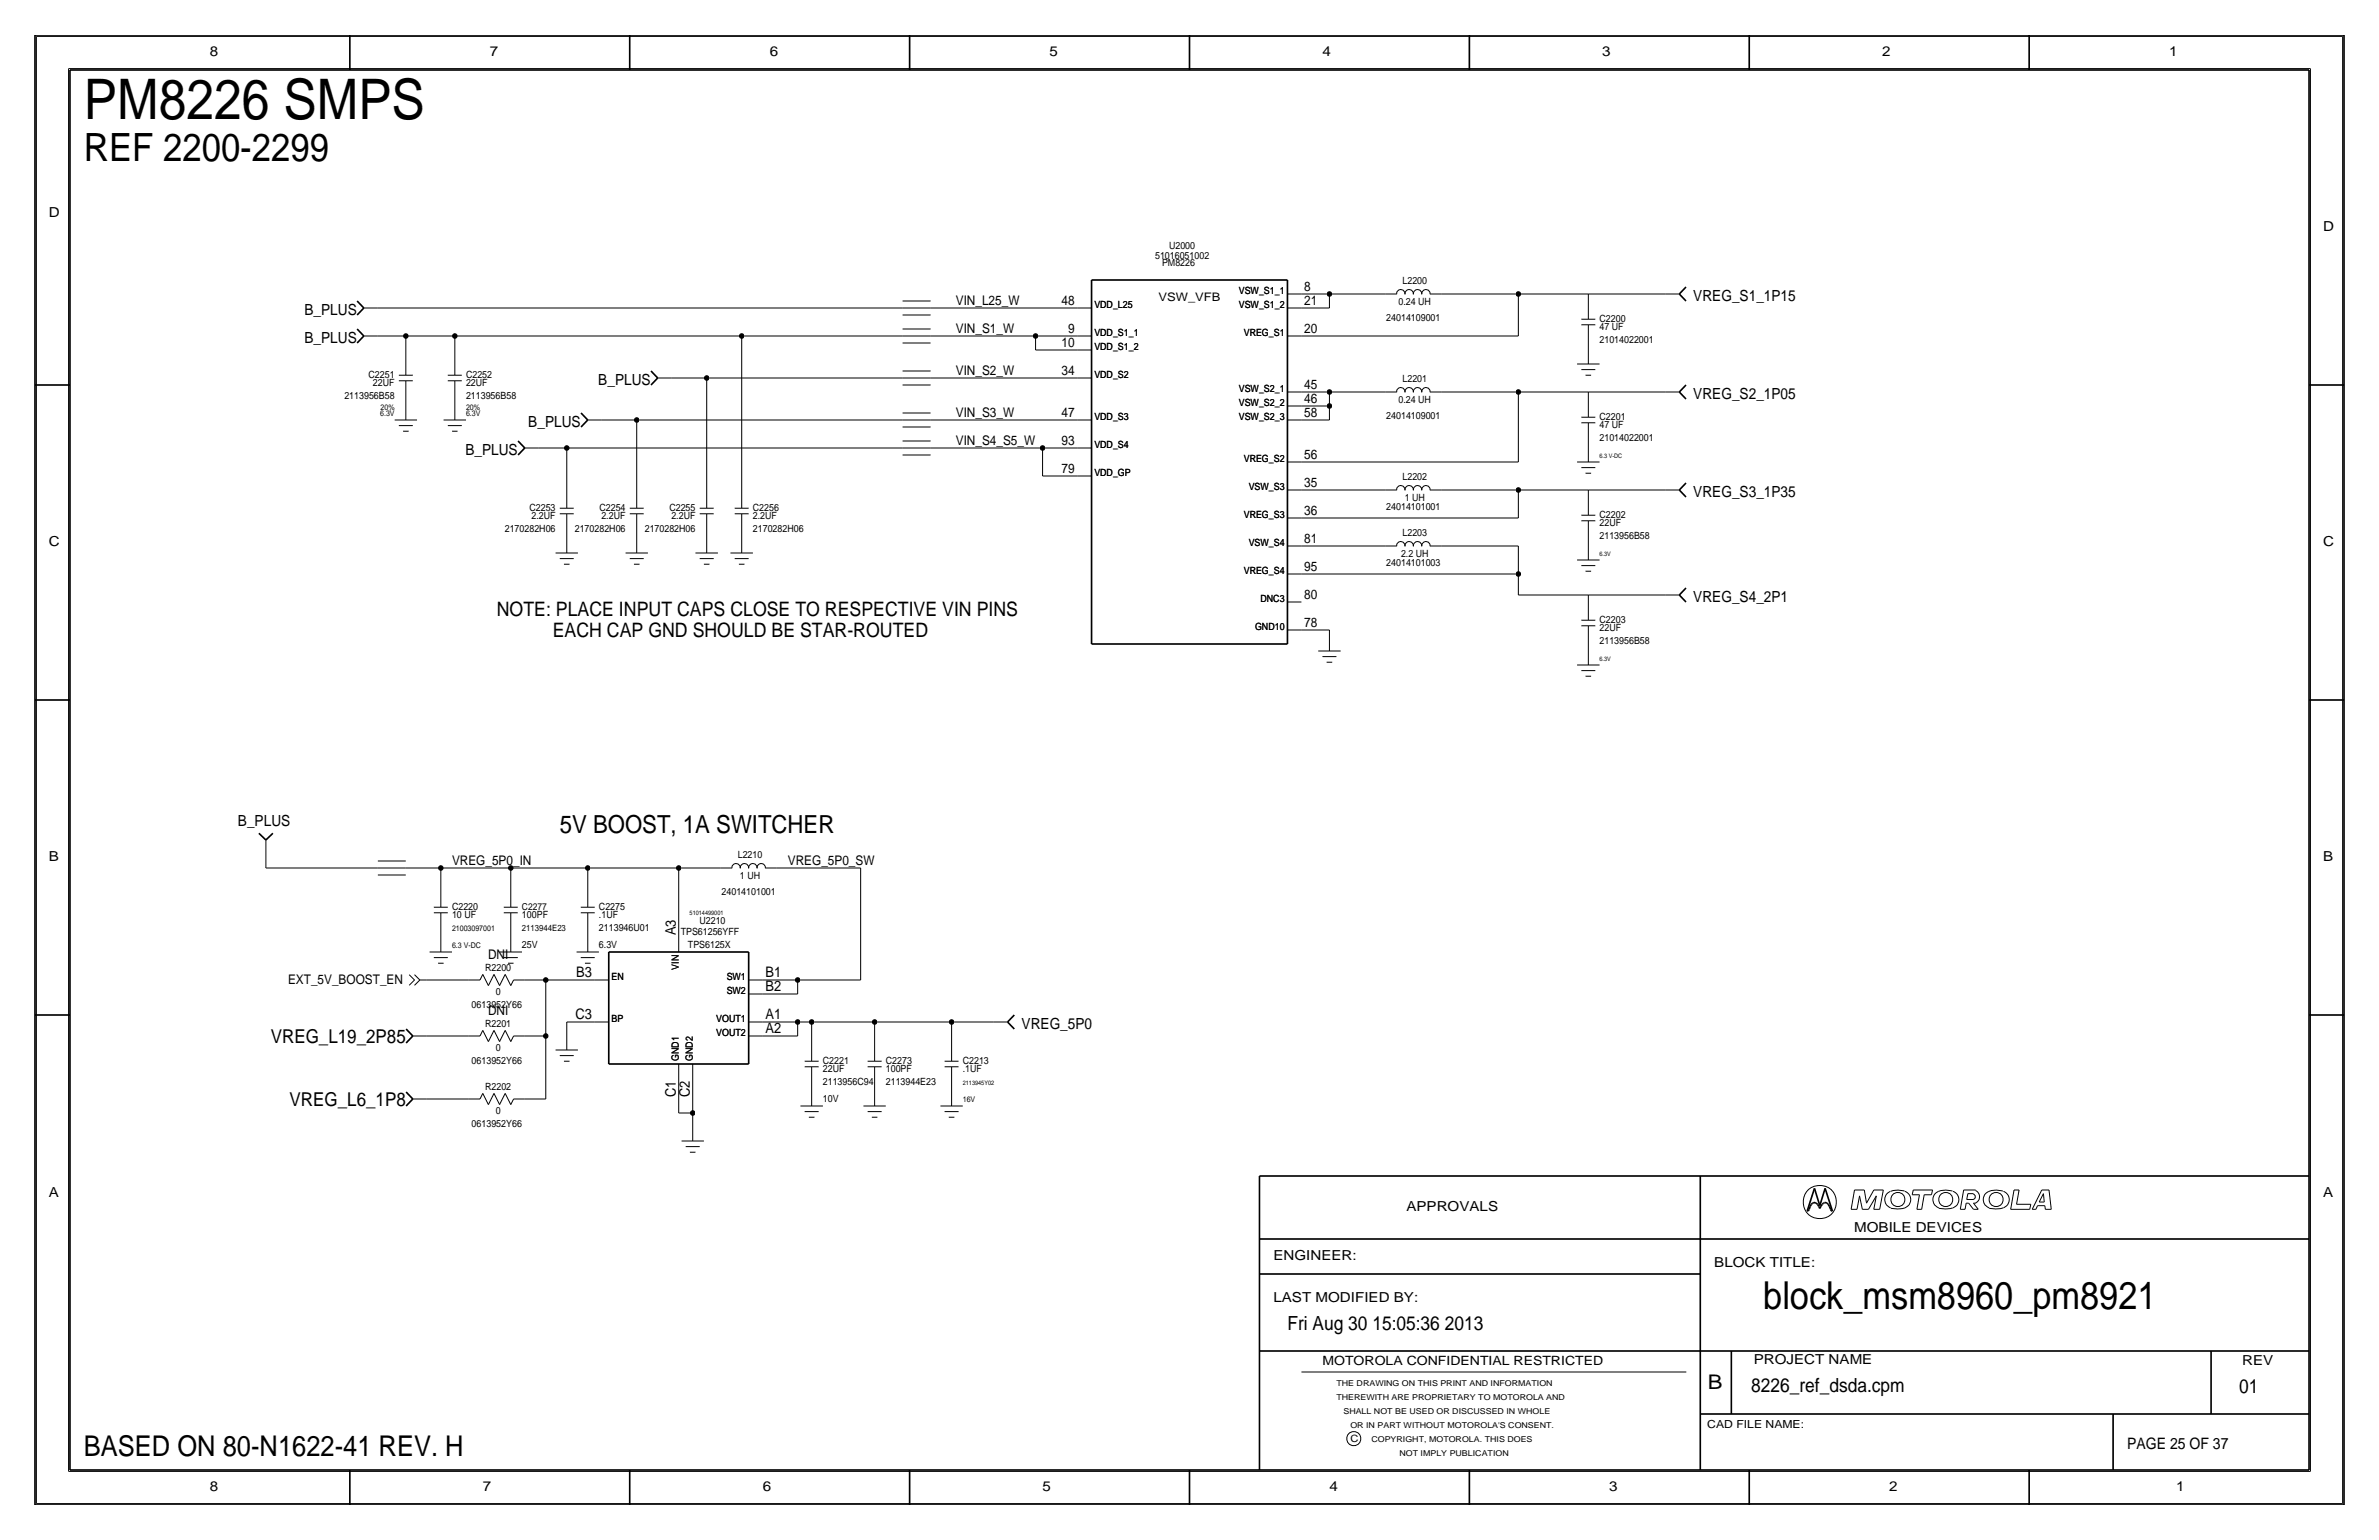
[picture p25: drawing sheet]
<svg xmlns="http://www.w3.org/2000/svg" width="432mm" height="279mm" viewBox="0 0 432 279" stroke-linecap="round" stroke-linejoin="round" font-family="sans-serif">
<defs><g id="words">
<text font-size="10.1" x="15.2" y="21.6">PM8226 SMPS</text>
<text font-size="7.1" x="15.2" y="29.2">REF 2200-2299</text>
<text font-size="7" x="320" y="237.5">block_msm8960_pm8921</text>
<text font-size="5.2" x="15.2" y="264.2">BASED ON 80-N1622-41 REV. H</text>
<text font-size="4.5" x="101.6" y="151.1">5V BOOST, 1A SWITCHER</text>
<text font-size="3.7" x="310" y="252.1">B</text>
<g font-size="3.6">
<text x="90.2" y="111.8">NOTE: PLACE INPUT CAPS CLOSE TO RESPECTIVE VIN PINS</text>
<text x="100.3" y="115.6">EACH CAP GND SHOULD BE STAR-ROUTED</text>
</g>
<g font-size="3.5">
<text x="49.1" y="189.2">VREG_L19_2P85</text>
<text x="52.6" y="200.7">VREG_L6_1P8</text>
<text x="233.7" y="241.3">Fri Aug 30 15:05:36 2013</text>
<text x="317.9" y="252.6">8226_ref_dsda.cpm</text>
<text x="406.4" y="252.7">01</text>
</g>
<text font-size="2.9" x="386.1" y="262.9">PAGE 25 OF 37</text>
<g font-size="2.8">
<text x="55.3" y="57.2">B_PLUS</text>
<text x="307.3" y="54.6">VREG_S1_1P15</text>
<text x="55.3" y="62.2">B_PLUS</text>
<text x="108.6" y="69.8">B_PLUS</text>
<text x="95.9" y="77.5">B_PLUS</text>
<text x="307.3" y="72.4">VREG_S2_1P05</text>
<text x="84.5" y="82.5">B_PLUS</text>
<text x="307.3" y="90.2">VREG_S3_1P35</text>
<text x="307.3" y="109.2">VREG_S4_2P1</text>
<text x="43.2" y="149.9">B_PLUS</text>
<text x="185.4" y="186.7">VREG_5P0</text>
</g>
<g font-size="2.6">
<text x="122.7" y="169.7" transform="rotate(-90 122.7 169.7)">A3</text>
<text x="104.6" y="177.3">B3</text>
<text x="138.9" y="179.8">B2</text>
<text x="138.9" y="177.3">B1</text>
<text x="104.4" y="184.9">C3</text>
<text x="138.9" y="184.9">A1</text>
<text x="138.9" y="187.5">A2</text>
<text x="122.7" y="199.1" transform="rotate(-90 122.7 199.1)">C1</text>
<text x="125.2" y="199.1" transform="rotate(-90 125.2 199.1)">C2</text>
</g>
<g font-size="2.5">
<text x="38.1" y="10.2">8</text>
<text x="88.9" y="10.2">7</text>
<text x="139.7" y="10.2">6</text>
<text x="190.5" y="10.2">5</text>
<text x="240" y="10.2">4</text>
<text x="290.8" y="10.2">3</text>
<text x="341.6" y="10.2">2</text>
<text x="393.7" y="10.2">1</text>
<text x="8.9" y="39.4">D</text>
<text x="421.6" y="41.9">D</text>
<text x="8.9" y="99.1">C</text>
<text x="421.6" y="99.1">C</text>
<text x="8.9" y="156.2">B</text>
<text x="421.6" y="156.2">B</text>
<text x="8.9" y="217.2">A</text>
<text x="255.3" y="219.7">APPROVALS</text>
<text x="421.6" y="217.2">A</text>
<text x="336.5" y="223.5">MOBILE DEVICES</text>
<text x="231.1" y="228.6">ENGINEER:</text>
<text x="311.1" y="229.9">BLOCK TITLE:</text>
<text x="231.1" y="236.2">LAST MODIFIED BY:</text>
<text x="318.3" y="247.5">PROJECT NAME</text>
<text x="407" y="247.6">REV</text>
<text x="38.1" y="270.5">8</text>
<text x="87.6" y="270.5">7</text>
<text x="138.4" y="270.5">6</text>
<text x="189.2" y="270.5">5</text>
<text x="241.3" y="270.5">4</text>
<text x="292.1" y="270.5">3</text>
<text x="342.9" y="270.5">2</text>
<text x="395" y="270.5">1</text>
</g>
<g font-size="2.4">
<text x="236.7" y="52.8">8</text>
<text x="173.5" y="55.4">VIN_L25_W</text>
<text x="192.7" y="55.4">48</text>
<text x="236.7" y="55.4">21</text>
<text x="173.5" y="60.5">VIN_S1_W</text>
<text x="192.7" y="63">10</text>
<text x="193.9" y="60.5">9</text>
<text x="236.7" y="60.5">20</text>
<text x="173.5" y="68.1">VIN_S2_W</text>
<text x="192.7" y="68.1">34</text>
<text x="236.7" y="70.6">45</text>
<text x="173.5" y="75.7">VIN_S3_W</text>
<text x="192.7" y="75.7">47</text>
<text x="236.7" y="75.7">58</text>
<text x="236.7" y="73.2">46</text>
<text x="173.5" y="80.8">VIN_S4_S5_W</text>
<text x="192.7" y="80.8">93</text>
<text x="236.7" y="83.3">56</text>
<text x="192.7" y="85.9">79</text>
<text x="236.7" y="88.4">35</text>
<text x="236.7" y="93.5">36</text>
<text x="236.7" y="98.6">81</text>
<text x="236.7" y="103.6">95</text>
<text x="236.7" y="113.8">78</text>
<text x="236.7" y="108.7">80</text>
<text x="82" y="157">VREG_5P0_IN</text>
<text x="143" y="157">VREG_5P0_SW</text>
<text x="88.6" y="174">DNI</text>
<text x="52.3" y="178.6">EXT_5V_BOOST_EN</text>
<text x="88.6" y="184.1">DNI</text>
</g>
<text font-size="2.3" x="240" y="247.6">MOTOROLA CONFIDENTIAL RESTRICTED</text>
<text font-size="2.1" x="210.3" y="54.6">VSW_VFB</text>
<text font-size="2" x="309.9" y="259.1">CAD FILE NAME:</text>
<g font-size="1.8">
<text x="209.7" y="46.9">51016051002</text>
<text x="212.2" y="45.1">U2000</text>
<text x="210.9" y="48.2">PM8226</text>
<text x="224.9" y="53.3">VSW_S1_1</text>
<text x="254.6" y="51.6">L2200</text>
<text x="198.6" y="55.9">VDD_L25</text>
<text x="224.9" y="55.9">VSW_S1_2</text>
<text x="251.6" y="58.2">24014109001</text>
<text x="253.8" y="55.4">0.24 UH</text>
<text x="290.3" y="59.9">47 UF</text>
<text x="290.3" y="58.4">C2200</text>
<text x="198.6" y="61">VDD_S1_1</text>
<text x="198.6" y="63.5">VDD_S1_2</text>
<text x="225.7" y="61">VREG_S1</text>
<text x="290.3" y="62.2">21014022001</text>
<text x="66.9" y="68.6">C2251</text>
<text x="67.7" y="70.1">22UF</text>
<text x="84.6" y="70.1">22UF</text>
<text x="84.6" y="68.6">C2252</text>
<text x="198.6" y="68.6">VDD_S2</text>
<text x="224.9" y="71.1">VSW_S2_1</text>
<text x="254.6" y="69.4">L2201</text>
<text x="62.5" y="72.4">2113956B58</text>
<text x="84.6" y="72.4">2113956B58</text>
<text x="198.6" y="76.2">VDD_S3</text>
<text x="224.9" y="76.2">VSW_S2_3</text>
<text x="224.9" y="73.7">VSW_S2_2</text>
<text x="251.6" y="75.9">24014109001</text>
<text x="253.8" y="73.2">0.24 UH</text>
<text x="290.3" y="77.7">47 UF</text>
<text x="290.3" y="76.2">C2201</text>
<text x="198.6" y="81.3">VDD_S4</text>
<text x="225.7" y="83.8">VREG_S2</text>
<text x="290.3" y="80">21014022001</text>
<text x="198.6" y="86.4">VDD_GP</text>
<text x="226.6" y="88.9">VSW_S3</text>
<text x="254.6" y="87.2">L2202</text>
<text x="96.1" y="92.7">C2253</text>
<text x="96.5" y="94.2">2.2UF</text>
<text x="108.8" y="92.7">C2254</text>
<text x="109.2" y="94.2">2.2UF</text>
<text x="121.5" y="92.7">C2255</text>
<text x="121.9" y="94.2">2.2UF</text>
<text x="136.7" y="94.2">2.2UF</text>
<text x="136.7" y="92.7">C2256</text>
<text x="225.7" y="94">VREG_S3</text>
<text x="251.6" y="92.5">24014101001</text>
<text x="255" y="90.9">1 UH</text>
<text x="290.3" y="95.5">22UF</text>
<text x="290.3" y="94">C2202</text>
<text x="91.6" y="96.5">2170282H06</text>
<text x="104.3" y="96.5">2170282H06</text>
<text x="117" y="96.5">2170282H06</text>
<text x="136.7" y="96.5">2170282H06</text>
<text x="226.6" y="99.1">VSW_S4</text>
<text x="254.3" y="101.1">2.2 UH</text>
<text x="254.6" y="97.3">L2203</text>
<text x="290.3" y="97.8">2113956B58</text>
<text x="225.7" y="104.1">VREG_S4</text>
<text x="251.6" y="102.6">24014101003</text>
<text x="228.8" y="109.2">DNC3</text>
<text x="290.3" y="113">C2203</text>
<text x="227.8" y="114.3">GND10</text>
<text x="290.3" y="114.6">22UF</text>
<text x="290.3" y="116.8">2113956B58</text>
<text x="133.9" y="155.8">L2210</text>
<text x="134.3" y="159.5">1 UH</text>
<text x="82" y="165.1">C2220</text>
<text x="82" y="166.6">10 UF</text>
<text x="94.7" y="166.6">100PF</text>
<text x="108.7" y="166.6">.1UF</text>
<text x="108.7" y="165.1">C2275</text>
<text x="126.9" y="167.7">U2210</text>
<text x="131" y="162.3">24014101001</text>
<text x="94.7" y="172">25V</text>
<text x="108.7" y="168.9">2113946U01</text>
<text x="108.7" y="172">6.3V</text>
<text x="123.5" y="169.6">TPS61256YFF</text>
<text x="124.9" y="172">TPS6125X</text>
<text x="88.1" y="176.2">R2200</text>
<text x="111" y="177.8">EN</text>
<text x="123.2" y="175.9" transform="rotate(-90 123.2 175.9)">VIN</text>
<text x="131.9" y="177.8">SW1</text>
<text x="85.6" y="182.9">0613952Y66</text>
<text x="90" y="180.4">0</text>
<text x="111" y="185.4">BP</text>
<text x="130" y="185.4">VOUT1</text>
<text x="131.9" y="180.3">SW2</text>
<text x="88.1" y="186.3">R2201</text>
<text x="90" y="190.6">0</text>
<text x="130" y="188">VOUT2</text>
<text x="85.6" y="193">0613952Y66</text>
<text x="88.1" y="197.8">R2202</text>
<text x="123.2" y="192.5" transform="rotate(-90 123.2 192.5)">GND1</text>
<text x="125.7" y="192.5" transform="rotate(-90 125.7 192.5)">GND2</text>
<text x="149.4" y="194.6">22UF</text>
<text x="149.4" y="196.8">2113956C94</text>
<text x="149.4" y="193">C2221</text>
<text x="160.8" y="194.6">100PF</text>
<text x="160.8" y="196.8">2113944E23</text>
<text x="160.8" y="193">C2273</text>
<text x="174.8" y="193">C2213</text>
<text x="174.8" y="194.6">.1UF</text>
<text x="90" y="202">0</text>
<text x="149.4" y="199.9">10V</text>
<text x="85.6" y="204.5">0613952Y66</text>
<text x="245.1" y="261.6">C</text>
</g>
<text font-size="1.7" x="94.7" y="165.1">C2277</text>
<text font-size="1.6" x="94.7" y="168.9">2113944E23</text>
<g font-size="1.5">
<text x="242.6" y="251.5">THE DRAWING ON THIS PRINT AND INFORMATION</text>
<text x="242.6" y="254">THEREWITH ARE PROPRIETARY TO MOTOROLA AND</text>
<text x="243.8" y="256.5">SHALL NOT BE USED OR DISCUSSED IN WHOLE</text>
<text x="245.1" y="259.1">OR IN PART WITHOUT MOTOROLA'S CONSENT.</text>
<text x="248.9" y="261.6">COPYRIGHT, MOTOROLA. THIS DOES</text>
<text x="254" y="264.2">NOT IMPLY PUBLICATION</text>
</g>
<g font-size="1.4">
<text x="69" y="75.4">6.3V</text>
<text x="69.1" y="74.4">20%</text>
<text x="84.6" y="74.4">20%</text>
<text x="84.6" y="75.4">6.3V</text>
<text x="82" y="172">6.3 V-DC</text>
<text x="82" y="168.9">21003097001</text>
<text x="174.8" y="199.9">16V</text>
</g>
<g font-size="1.1">
<text x="290.3" y="83.1">6.3 V-DC</text>
<text x="290.3" y="100.8">6.3V</text>
<text x="290.3" y="119.9">6.3V</text>
<text x="125.2" y="166">51014499001</text>
<text x="174.8" y="196.8">2113945Y02</text>
</g>
</g></defs>
<g fill="none" stroke="#000" stroke-width=".3">
<path d="M6.3 6.3v266.7zM6.4 6.3h419zM12.7 12.7h406.4zM12.7 12.7v254zM63.5 6.3v6.4zM114.3 6.3v6.4zM165.1 6.3v6.4zM215.9 6.3v6.4zM266.7 6.3v6.4zM317.5 6.3v6.4zM368.3 6.3v6.4zM419.1 12.7v254z"/>
<path d="M425.4 6.3v266.7zM64.8 54.6l1.2 1.3zM64.8 59.7l1.2 1.3zM66 55.9l-1.2 1.3zM198.1 50.8h35.6zM198.1 50.8v66zM233.7 50.8v66zM304.8 53.3l1.2 1.3zM306 52.1l-1.2 1.2zM6.3 69.8h6.4zM66 61l-1.2 1.2zM105.5 74.9l1.2 1.3z"/>
<path d="M106.7 76.2l-1.2 1.3zM118.2 67.3l1.2 1.3zM119.4 68.6l-1.2 1.3zM304.8 71.1l1.2 1.3zM306 69.8l-1.2 1.3zM419.1 69.8h6.3zM94 80l1.3 1.3zM95.2 81.3l-1.2 1.3zM304.8 88.9l1.2 1.3zM306 87.6l-1.2 1.3zM198.1 116.8h35.6zM304.8 108l1.2 1.2z"/>
<path d="M306 106.7l-1.2 1.2zM6.3 127h6.4zM419.1 127h6.3zM47 151.2l1.3 1.2zM48.3 152.4l1.2-1.2zM110.5 172.7v20.3zM110.5 172.7h25.4zM135.9 172.7v20.3zM6.3 184.1h6.4zM73.7 198.1l1.2 1.3zM73.7 186.7l1.2 1.3zM74.9 199.4l-1.2 1.3z"/>
<path d="M74.9 188l-1.2 1.2zM110.5 193h25.4zM182.9 185.4l1.2 1.3zM184.1 184.1l-1.2 1.3zM419.1 184.1h6.3zM228.6 213.4v53.3zM228.6 213.4h190.5zM308.6 213.4v53.3zM328 219.7h.2zM328.4 219.4l-.2 .3zM328.6 218.8l-.2 .6zM328.8 218.5l-.2 .3z"/>
<path d="M329 218.3l.2-.1zM329 218.3l-.2 .2zM329.2 218.2h.2zM329.3 215.6l-1.3 4.1zM329.3 215.6l1 3.1zM329.4 218.2l.2 .1zM329.6 218.3l.3 .2zM329.9 218.5l.2 .3zM330.1 218.8l.2 .5zM330.5 218.8l-.2 .5zM330.8 218.5l-.3 .3zM331 218.3l-.2 .2z"/>
<path d="M331 218.3l.2-.1zM331.2 218.2h.2zM331.3 215.6l1.3 4.1zM331.3 215.6l-1 3.1zM331.4 218.2l.2 .1zM331.6 218.3l.2 .2zM331.8 218.5l.2 .3zM332 218.8l.3 .6zM332.3 219.4l.1 .3zM332.4 219.7h.2zM228.6 231.1h80zM228.6 224.8h190.5z"/>
<path d="M228.6 245.1h190.5zM308.6 256.5h110.5zM314.2 245.1v11.4zM383.5 256.5v10.2zM401.3 245.1v11.4zM6.4 273h419zM12.7 266.7h406.4zM63.5 266.7v6.3zM114.3 266.7v6.3zM165.1 266.7v6.3zM215.9 266.7v6.3zM266.7 266.7v6.3z"/>
<path d="M317.5 266.7v6.3zM368.3 266.7v6.3z"/>
</g>
<g fill="none" stroke="#000" stroke-width=".18">
<path d="M6.6 6.6h418.6zM6.6 6.6v266.2zM12.4 12.4v254.6zM12.4 12.4h407zM419.4 12.4v254.6zM425.2 6.6v266.2zM66 55.9h2.6zM68.6 55.9h95.2zM163.8 59.7h5.1zM163.8 55.9h5.1zM163.8 54.6h5.1zM163.8 57.2h5.1z"/>
<path d="M168.9 55.9h26.7zM195.6 55.9h2.5zM233.7 55.9h2.5zM233.7 53.3h2.5zM236.2 55.9h5.1zM236.2 53.3h5.1zM241.3 53.3v2.6zM241.3 53.3h10.2zM251.5 53.3h2zM253.5 53.4a.75 .75 0 0 1 .7-.9 .75 .75 0 0 1 .8 .9M255 53.4a.75 .75 0 0 1 .8-.9 .75 .75 0 0 1 .7 .9M256.5 53.4a.75 .75 0 0 1 .8-.9 .75 .75 0 0 1 .7 .9"/>
<path d="M258.1 53.4a.75 .75 0 0 1 .7-.9 .75 .75 0 0 1 .7 .9M259.6 53.3h2zM261.6 53.3h14zM275.6 53.3h12.7zM275.6 53.3v7.7zM287 58.9h2.6zM287 57.9h2.6zM288.3 53.3h14zM288.3 58.9v4.6zM288.3 53.3v4.6zM302.3 53.3h2.5zM66 61h2.6z"/>
<path d="M68.6 61h5.1zM71.6 76.2h4.1zM72.4 69.1h2.5zM72.4 77.2h2.5zM72.4 68.1h2.5zM73.2 78.2h1zM73.7 61h8.8zM73.7 61v2.5zM73.7 69.1v4.6zM73.7 63.5v4.6zM73.7 73.7v2.5zM80.5 76.2h4.1z"/>
<path d="M81.3 69.1h2.5zM81.3 68.1h2.5zM81.3 77.2h2.5zM82 78.2h1.1zM82.5 61h52.1zM82.5 61v2.5zM82.5 69.1v4.6zM82.5 63.5v4.6zM82.5 73.7v2.5zM106.7 76.2h2.5zM109.2 76.2h6.4zM115.6 76.2h48.2z"/>
<path d="M115.6 76.2v11.4zM119.4 68.6h2.5zM121.9 68.6h6.4zM128.3 68.6h35.5zM128.3 68.6v19zM134.6 61h29.2zM134.6 61v26.6zM163.8 76.2h5.1zM163.8 74.9h5.1zM163.8 77.5h5.1zM163.8 68.6h5.1zM163.8 67.3h5.1z"/>
<path d="M163.8 69.8h5.1zM163.8 61h5.1zM163.8 62.2h5.1zM168.9 61h19.1zM168.9 76.2h26.7zM168.9 68.6h26.7zM188 61v2.5zM188 61h7.6zM188 63.5h7.6zM195.6 63.5h2.5zM195.6 68.6h2.5zM195.6 61h2.5z"/>
<path d="M195.6 76.2h2.5zM233.7 73.7h2.5zM233.7 76.2h2.5zM233.7 71.1h2.5zM233.7 61h2.5zM236.2 76.2h5.1zM236.2 73.7h5.1zM236.2 61h39.4zM236.2 71.1h5.1zM241.3 73.7v2.5zM241.3 71.1v2.6zM241.3 71.1h10.2z"/>
<path d="M251.5 71.1h2zM253.5 71.2a.75 .75 0 0 1 .7-.9 .75 .75 0 0 1 .8 .9M255 71.2a.75 .75 0 0 1 .8-.9 .75 .75 0 0 1 .7 .9M256.5 71.2a.75 .75 0 0 1 .8-.9 .75 .75 0 0 1 .7 .9M258.1 71.2a.75 .75 0 0 1 .7-.9 .75 .75 0 0 1 .7 .9M259.6 71.1h2zM261.6 71.1h14zM275.6 71.1h12.7zM275.6 71.1v12.7zM286.3 66h4zM287 76.7h2.6zM287 67.1h2.6z"/>
<path d="M287 75.7h2.6zM287.8 68.1h1zM288.3 71.1h14zM288.3 63.5v2.5zM288.3 76.7v4.6zM288.3 71.1v4.6zM302.3 71.1h2.5zM95.3 81.3h2.5zM97.8 81.3h5.1zM101.6 92.2h2.5zM101.6 93.2h2.5zM102.9 81.3h60.9z"/>
<path d="M102.9 81.3v6.3zM102.9 93.2v4.6zM102.9 87.6v4.6zM102.9 97.8v2.5zM114.3 92.2h2.5zM114.3 93.2h2.5zM115.6 93.2v4.6zM115.6 87.6v4.6zM115.6 97.8v2.5zM127 92.2h2.5zM127 93.2h2.5zM128.3 93.2v4.6z"/>
<path d="M128.3 87.6v4.6zM128.3 97.8v2.5zM133.3 93.2h2.6zM133.4 92.2h2.5zM134.6 93.2v4.6zM134.6 87.6v4.6zM134.6 97.8v2.5zM163.8 81.3h5.1zM163.8 80h5.1zM163.8 82.5h5.1zM168.9 81.3h20.3zM189.2 86.4h6.4z"/>
<path d="M189.2 81.3v5.1zM189.2 81.3h6.4zM195.6 86.4h2.6zM195.6 81.3h2.5zM233.7 99.1h2.5zM233.7 94h2.5zM233.7 88.9h2.5zM233.7 83.8h2.5zM236.2 88.9h15.3zM236.2 99.1h15.3zM236.2 83.8h39.4zM236.2 94h39.4z"/>
<path d="M251.5 88.9h2zM251.5 99.1h2zM253.5 89a.75 .75 0 0 1 .7-.9 .75 .75 0 0 1 .8 .9M253.5 99.1a.75 .75 0 0 1 .7-.8 .75 .75 0 0 1 .8 .8M255 89a.75 .75 0 0 1 .8-.9 .75 .75 0 0 1 .7 .9M255 99.1a.75 .75 0 0 1 .8-.8 .75 .75 0 0 1 .7 .8M256.5 89a.75 .75 0 0 1 .8-.9 .75 .75 0 0 1 .7 .9M256.5 99.1a.75 .75 0 0 1 .8-.8 .75 .75 0 0 1 .7 .8M258.1 89a.75 .75 0 0 1 .7-.9 .75 .75 0 0 1 .7 .9M258.1 99.1a.75 .75 0 0 1 .7-.8 .75 .75 0 0 1 .7 .8M259.6 88.9h2zM259.6 99.1h2z"/>
<path d="M261.6 88.9h14zM261.6 99.1h14zM275.6 88.9h12.7zM275.6 88.9v5.1zM275.6 99.1v5zM286.3 83.8h4zM287 94.5h2.6zM287 84.8h2.6zM287 93.5h2.6zM287.8 85.9h1zM288.3 88.9h14zM288.3 81.3v2.5z"/>
<path d="M288.3 99.1v2.5zM288.3 94.5v4.6zM288.3 88.9v4.6zM302.3 88.9h2.5zM100.8 100.3h4.1zM101.6 101.3h2.5zM102.4 102.4h1zM113.5 100.3h4.1zM114.3 101.3h2.5zM115.1 102.4h1zM126.2 100.3h4.1zM127 101.3h2.5z"/>
<path d="M127.8 102.4h1zM132.6 100.3h4.1zM133.4 101.3h2.5zM134.1 102.4h1zM233.7 114.3h2.5zM233.7 109.2h2.5zM233.7 104.1h2.5zM236.2 104.1h39.4zM236.2 114.3h5.1zM239.3 118.1h4zM240 119.1h2.6zM241.3 114.3v1.3z"/>
<path d="M241.3 115.6v2.5zM275.6 107.9h12.7zM275.6 104.1v3.9zM286.3 101.6h4zM287 113.5h2.6zM287 102.6h2.6zM287 112.5h2.6zM287.8 103.6h1zM288.3 107.9h14zM288.3 113.5v4.6zM288.3 107.9v4.6zM288.3 118.1v2.6z"/>
<path d="M302.3 107.9h2.5zM240.8 120.1h1zM286.3 120.7h4zM287 121.7h2.6zM287.8 122.7h1zM48.3 157.5h20.3zM48.3 154.9v2.6zM48.3 152.4v2.5zM68.6 157.5h5.1zM68.6 156.2h5.1zM68.6 158.8h5.1zM73.7 157.5h6.3z"/>
<path d="M80 157.5h12.7zM80 157.5v2.5zM92.7 157.5h14zM92.7 157.5v2.5zM106.7 157.5h16.5zM106.7 157.5v2.5zM123.2 157.5h7.6zM123.2 157.5v12.7zM130.8 157.5h2zM132.8 157.5a.75 .75 0 0 1 .8-.8 .75 .75 0 0 1 .7 .8M134.4 157.5a.75 .75 0 0 1 .7-.8 .75 .75 0 0 1 .7 .8M135.9 157.5a.75 .75 0 0 1 .7-.8 .75 .75 0 0 1 .8 .8"/>
<path d="M137.4 157.5a.75 .75 0 0 1 .8-.8 .75 .75 0 0 1 .7 .8M138.9 157.5h2.1zM141 157.5h15.2zM156.2 157.5v20.3zM74.3 176.8l.9 1zM75.2 177.8l-.9 1zM75.2 176.8l1 1zM76.2 177.8l-1 1zM76.2 177.8h1.3zM77.5 177.8h7.6zM78 172.7h4zM78.7 164.6h2.6z"/>
<path d="M78.7 173.7h2.6zM78.7 165.6h2.6zM79.5 174.8h1zM80 165.6v4.6zM80 160v4.6zM80 170.2v2.5zM85.1 177.8h2zM87.6 176.8l-.5 1zM87.6 176.8l1 2zM89.7 176.8l-1.1 2zM89.7 176.8l1 2zM90.7 172.7h4z"/>
<path d="M91.4 164.6h2.6zM91.4 173.7h2.6zM91.4 165.6h2.6zM91.7 176.8l-1 2zM91.7 176.8l1 2zM92.2 174.8h1zM92.7 165.6v4.6zM92.7 160v4.6zM92.7 170.2v2.5zM93.2 177.8l-.5 1zM93.2 177.8h2zM95.2 177.8h3.9z"/>
<path d="M99.1 177.8v10.2zM99.1 177.8h8.8zM104.6 172.7h4.1zM105.4 165.6h2.5zM105.4 164.6h2.5zM105.4 173.7h2.5zM106.2 174.8h1zM106.7 165.6v4.6zM106.7 160v4.6zM106.7 170.2v2.5zM107.9 177.8h2.6zM123.2 170.2v2.5z"/>
<path d="M135.9 177.8h2.5zM138.4 177.8h6.4zM144.8 177.8h11.4zM144.8 177.8v2.5zM74.9 199.4h2.6zM74.9 188h2.6zM77.5 199.4h7.6zM77.5 188h7.6zM85.1 199.4h2zM85.1 188h2zM87.6 198.4l-.5 1zM87.6 186.9l-.5 1.1z"/>
<path d="M87.6 198.4l1 2zM87.6 186.9l1 2.1zM89.7 198.4l-1.1 2zM89.7 198.4l1 2zM89.7 186.9l-1.1 2.1zM89.7 186.9l1 2.1zM91.7 198.4l-1 2zM91.7 186.9l-1 2.1zM91.7 198.4l1 2zM91.7 186.9l1 2.1zM93.2 199.4l-.5 1zM93.2 188l-.5 1z"/>
<path d="M93.2 199.4h2zM93.2 188h2zM95.2 188h3.9zM95.2 199.4h3.9zM99.1 188v11.4zM100.8 190.5h4.1zM101.6 191.5h2.5zM102.4 192.5h1zM102.9 185.4h5.1zM102.9 185.4v2.6zM102.9 188v2.5zM107.9 185.4h2.6z"/>
<path d="M123.2 195.6v6.3zM123.2 193v2.6zM125.7 195.6v6.3zM125.7 193v2.6zM135.9 188h2.5zM135.9 185.4h2.5zM135.9 180.3h2.5zM138.4 180.3h6.4zM138.4 185.4h6.4zM138.4 188h6.4zM144.8 185.4h2.5zM144.8 185.4v2.6z"/>
<path d="M146 193.5h2.6zM146.1 192.5h2.5zM147.3 185.4h11.4zM147.3 185.4v2.6zM147.3 193.5v4.6zM147.3 188v4.5zM147.3 198.1v2.6zM157.5 193.5h2.5zM157.5 192.5h2.5zM158.7 185.4h14zM158.7 185.4v2.6zM158.7 198.1v2.6z"/>
<path d="M158.7 193.5v4.6zM158.7 188v4.5zM171.4 193.5h2.6zM171.5 192.5h2.5zM172.7 185.4h7.6zM172.7 185.4v2.6zM172.7 198.1v2.6zM172.7 193.5v4.6zM172.7 188v4.5zM180.3 185.4h2.6zM123.2 201.9h2.5zM123.7 207h4.1z"/>
<path d="M124.5 208h2.5zM125.2 209h1zM125.7 201.9v2.6zM125.7 204.5v2.5zM145.3 200.7h4.1zM146.1 201.7h2.5zM146.8 202.7h1zM156.7 200.7h4.1zM157.5 201.7h2.5zM158.2 202.7h1.1zM170.7 200.7h4.1zM171.5 201.7h2.5z"/>
<path d="M172.2 202.7h1zM336 219.4h1.1zM336.6 215.9h1.8zM336.6 215.9l-.6 3.5zM337.5 217l-.4 2.4zM337.5 217l.5 2.4zM338 219.4h1.1zM338.4 215.9l.4 2.4zM340.1 219.4h1.1zM340.1 215.9h1.7zM340.1 215.9l-1.3 2.4zM340.6 217l-1.5 2.4z"/>
<path d="M340.6 217l-.5 2.4zM341.8 215.9l-.6 3.5zM343.1 216.2a1.6 1.6 0 0 0-1 1.5 1.6 1.6 0 0 0 1.1 1.5M345.7 216.1h-.2a4 4 0 0 0-2.3 .1M345.7 216.2a1.59 1.59 0 0 1 1.1 1.5 1.59 1.59 0 0 1-1.1 1.5 5.1 5.1 0 0 1-2.5 0M347.1 216.8h1.3zM347.3 215.9l-.2 .9zM347.3 215.9h3.5zM347.9 219.4h.9zM348.4 216.8l-.5 2.6zM349.2 216.8l-.4 2.6zM349.2 216.8h1.4z"/>
<path d="M350.8 215.9l-.2 .9zM354.4 216.1a3.1 3.1 0 0 0-3.3 .7 1.62 1.62 0 0 0 .8 2.4M354.4 219.2a5.1 5.1 0 0 1-2.5 0M354.5 216.2a1.59 1.59 0 0 1 1 1.5 1.59 1.59 0 0 1-1 1.5M355.8 219.4h.9zM356.4 215.9l-.6 3.5zM356.4 215.9h2.2zM356.9 218.3l-.2 1.1zM356.9 218.3h.4zM357 217.6h1.2zM357.2 216.6l-.2 1zM357.2 216.6h1z"/>
<path d="M357.3 218.3l.9 1.1zM358.1 216.7a.5 .5 0 0 1 .4 .4 .5 .5 0 0 1-.4 .5M358.2 219.4h.9zM358.2 218.3l.9 1.1zM358.2 218.3h.4zM358.5 216a1.24 1.24 0 0 1 .8 1.1 1.24 1.24 0 0 1-.8 1.2M363.5 216.1a3.1 3.1 0 0 0-3.3 .7 1.62 1.62 0 0 0 .8 2.4M363.6 219.2a5.1 5.1 0 0 1-2.6 0M363.6 216.2a1.59 1.59 0 0 1 1.1 1.5 1.59 1.59 0 0 1-1.1 1.5M364.9 219.4h3.5zM365.6 215.9h.9zM365.6 215.9l-.7 3.5z"/>
<path d="M366 218.5h2.6zM366.5 215.9l-.5 2.6zM368.6 218.5l-.2 .9zM368.9 219.4h.6zM369.8 218.7h1.3zM369.8 218.7l-.3 .7zM370.1 218.1h.9zM370.6 215.9l-1.7 3.5zM370.6 215.9h1.3zM370.9 216.6l-.8 1.5zM370.9 216.6l.1 1.5zM371.1 218.7l.1 .7z"/>
<path d="M371.2 219.4h1.1zM371.9 215.9l.4 3.5zM236.2 248.9h69.9zM6.6 272.8h418.6zM12.4 267h407z"/>
<circle cx="330.3" cy="218.1" r="3"/>
<circle cx="344.5" cy="217.6" r="1.28"/>
<circle cx="353.2" cy="217.6" r="1.28"/>
<circle cx="362.3" cy="217.6" r="1.28"/>
<circle cx="245.7" cy="261" r="1.28"/>
</g>
<g fill="#000" stroke="#000" stroke-width=".18">
<circle cx="241.3" cy="53.3" r=".41"/>
<circle cx="275.6" cy="53.3" r=".41"/>
<circle cx="73.7" cy="61" r=".41"/>
<circle cx="82.5" cy="61" r=".41"/>
<circle cx="115.6" cy="76.2" r=".41"/>
<circle cx="128.3" cy="68.6" r=".41"/>
<circle cx="134.6" cy="61" r=".41"/>
<circle cx="188" cy="61" r=".41"/>
<circle cx="241.3" cy="73.7" r=".41"/>
<circle cx="241.3" cy="71.1" r=".41"/>
<circle cx="275.6" cy="71.1" r=".41"/>
<circle cx="102.9" cy="81.3" r=".41"/>
<circle cx="189.2" cy="81.3" r=".41"/>
<circle cx="275.6" cy="88.9" r=".41"/>
<circle cx="275.6" cy="104.1" r=".41"/>
<circle cx="80" cy="157.5" r=".41"/>
<circle cx="92.7" cy="157.5" r=".41"/>
<circle cx="106.7" cy="157.5" r=".41"/>
<circle cx="123.2" cy="157.5" r=".41"/>
<circle cx="99.1" cy="177.8" r=".41"/>
<circle cx="144.8" cy="177.8" r=".41"/>
<circle cx="99.1" cy="188" r=".41"/>
<circle cx="144.8" cy="185.4" r=".41"/>
<circle cx="147.3" cy="185.4" r=".41"/>
<circle cx="158.7" cy="185.4" r=".41"/>
<circle cx="172.7" cy="185.4" r=".41"/>
<circle cx="125.7" cy="201.9" r=".41"/>
</g>
<use href="#words"/>
</svg>
